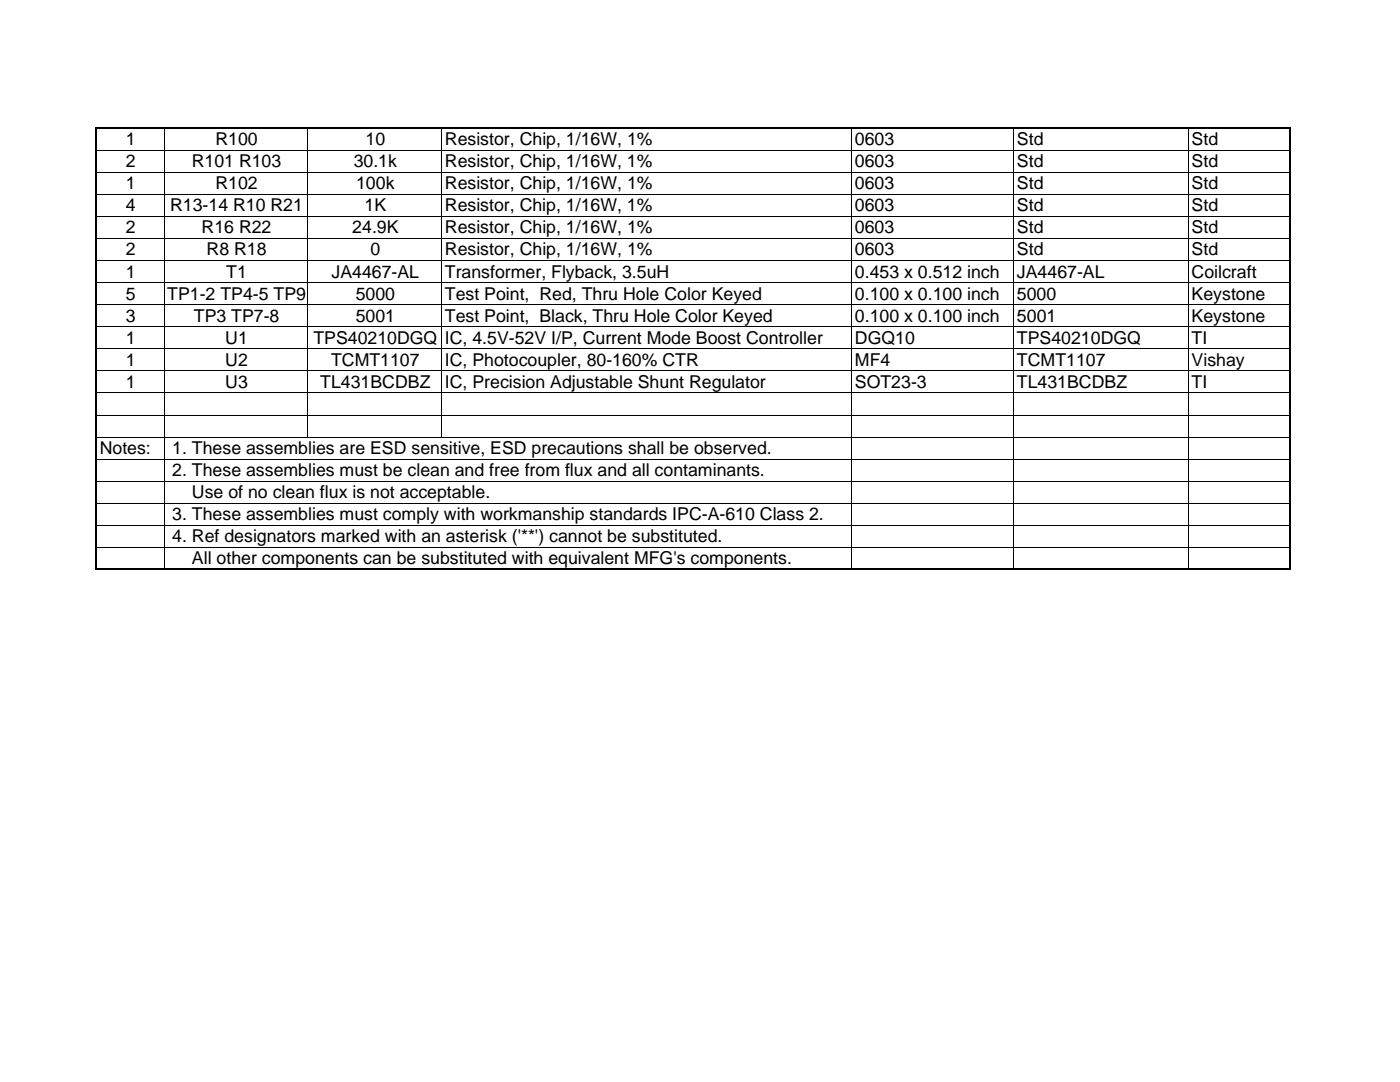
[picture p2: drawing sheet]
<svg xmlns="http://www.w3.org/2000/svg" width="279mm" height="216mm" viewBox="0 0 279 216" stroke-linecap="round" stroke-linejoin="round" font-family="sans-serif">
<defs><g id="words">
<g font-size="3.5">
<text x="25.1" y="29">1</text>
<text x="43" y="29">R100</text>
<text x="73" y="29">10</text>
<text x="88.8" y="29">Resistor, Chip, 1/16W, 1%</text>
<text x="170.6" y="29">0603</text>
<text x="203" y="29">Std</text>
<text x="237.8" y="29">Std</text>
<text x="25.1" y="33.4">2</text>
<text x="38.3" y="33.4">R101 R103</text>
<text x="70.6" y="33.4">30.1k</text>
<text x="88.8" y="33.4">Resistor, Chip, 1/16W, 1%</text>
<text x="170.6" y="33.4">0603</text>
<text x="203" y="33.4">Std</text>
<text x="237.8" y="33.4">Std</text>
<text x="25.1" y="37.8">1</text>
<text x="43" y="37.8">R102</text>
<text x="71.1" y="37.8">100k</text>
<text x="88.8" y="37.8">Resistor, Chip, 1/16W, 1%</text>
<text x="170.6" y="37.8">0603</text>
<text x="203" y="37.8">Std</text>
<text x="237.8" y="37.8">Std</text>
<text x="25.1" y="42.2">4</text>
<text x="25.1" y="46.6">2</text>
<text x="34" y="42.2">R13-14 R10 R21</text>
<text x="40.2" y="46.6">R16 R22</text>
<text x="70.3" y="46.6">24.9K</text>
<text x="72.8" y="42.2">1K</text>
<text x="88.8" y="42.2">Resistor, Chip, 1/16W, 1%</text>
<text x="88.8" y="46.6">Resistor, Chip, 1/16W, 1%</text>
<text x="170.6" y="42.2">0603</text>
<text x="170.6" y="46.6">0603</text>
<text x="203" y="42.2">Std</text>
<text x="203" y="46.6">Std</text>
<text x="237.8" y="42.2">Std</text>
<text x="237.8" y="46.6">Std</text>
<text x="25.1" y="51">2</text>
<text x="41.2" y="51">R8 R18</text>
<text x="73.9" y="51">0</text>
<text x="88.8" y="51">Resistor, Chip, 1/16W, 1%</text>
<text x="170.6" y="51">0603</text>
<text x="203" y="51">Std</text>
<text x="237.8" y="51">Std</text>
<text x="25.1" y="55.4">1</text>
<text x="25.1" y="59.8">5</text>
<text x="33.4" y="59.8">TP1-2 TP4-5 TP9</text>
<text x="45.2" y="55.4">T1</text>
<text x="66.2" y="55.4">JA4467-AL</text>
<text x="71" y="59.8">5000</text>
<text x="88.8" y="55.4">Transformer, Flyback, 3.5uH</text>
<text x="88.8" y="59.8">Test Point, Red, Thru Hole Color Keyed</text>
<text x="170.6" y="59.8">0.100 x 0.100 inch</text>
<text x="170.6" y="55.4">0.453 x 0.512 inch</text>
<text x="203" y="59.8">5000</text>
<text x="203" y="55.4">JA4467-AL</text>
<text x="237.8" y="59.8">Keystone</text>
<text x="237.8" y="55.4">Coilcraft</text>
<text x="25.1" y="64.2">3</text>
<text x="38.7" y="64.2">TP3 TP7-8</text>
<text x="71" y="64.2">5001</text>
<text x="88.8" y="64.2">Test Point, Black, Thru Hole Color Keyed</text>
<text x="170.6" y="64.2">0.100 x 0.100 inch</text>
<text x="203" y="64.2">5001</text>
<text x="237.8" y="64.2">Keystone</text>
<text x="25.1" y="68.6">1</text>
<text x="45" y="68.6">U1</text>
<text x="62.5" y="68.6">TPS40210DGQ IC, 4.5V-52V I/P, Current Mode Boost Controller</text>
<text x="170.6" y="68.6">DGQ10</text>
<text x="203" y="68.6">TPS40210DGQ</text>
<text x="237.8" y="68.6">TI</text>
<text x="25.1" y="73">1</text>
<text x="25.1" y="77.4">1</text>
<text x="45" y="73">U2</text>
<text x="45" y="77.4">U3</text>
<text x="63.9" y="77.4">TL431BCDBZ</text>
<text x="66.1" y="73">TCMT1107</text>
<text x="88.8" y="77.4">IC, Precision Adjustable Shunt Regulator</text>
<text x="88.8" y="73">IC, Photocoupler, 80-160% CTR</text>
<text x="170.6" y="77.4">SOT23-3</text>
<text x="170.6" y="73">MF4</text>
<text x="203" y="77.4">TL431BCDBZ</text>
<text x="203" y="73">TCMT1107</text>
<text x="237.8" y="77.4">TI</text>
<text x="237.8" y="73">Vishay</text>
<text x="19.9" y="90.6">Notes:</text>
<text x="34.4" y="90.6">1. These assemblies are ESD sensitive, ESD precautions shall be observed.</text>
<text x="34.4" y="95">2. These assemblies must be clean and free from flux and all contaminants.</text>
<text x="38.3" y="99.4">Use of no clean flux is not acceptable.</text>
<text x="34.4" y="103.8">3. These assemblies must comply with workmanship standards IPC-A-610 Class 2.</text>
<text x="34.4" y="108.2">4. Ref designators marked with an asterisk ('**') cannot be substituted.</text>
<text x="38.3" y="112.6">All other components can be substituted with equivalent MFG's components.</text>
</g>
</g></defs>
<g fill="none" stroke="#000" stroke-width=".2">
<path d="M19.4 30h238M19.4 34.4h238M19.4 38.8h238M32.7 25.7v87.9M61.4 25.7v61.5M88.1 25.7v61.5M170 25.7v87.9M202.3 25.7v87.9M237.2 25.7v87.9M257.4 25.7v87.9M19.4 43.2h238M19.4 47.6h238"/>
<path d="M19.4 52h238M19.4 56.4h238M19.4 60.8h238M19.4 65.2h238M19.4 69.6h238M19.4 74h238M19.4 78.4h238M19.4 82.8h238M19.4 87.2h238M19.4 91.6h238M19.4 96h238M19.4 100.4h238"/>
<path d="M19.4 104.8h238M19.4 109.2h238M19.4 113.6h238"/>
</g>
<path d="M19 25.6h238.6M19.2 25.4v88.4M257.4 25.4v88.4M19 113.6h238.6" fill="none" stroke="#000" stroke-width=".34"/>
<use href="#words"/>
</svg>
